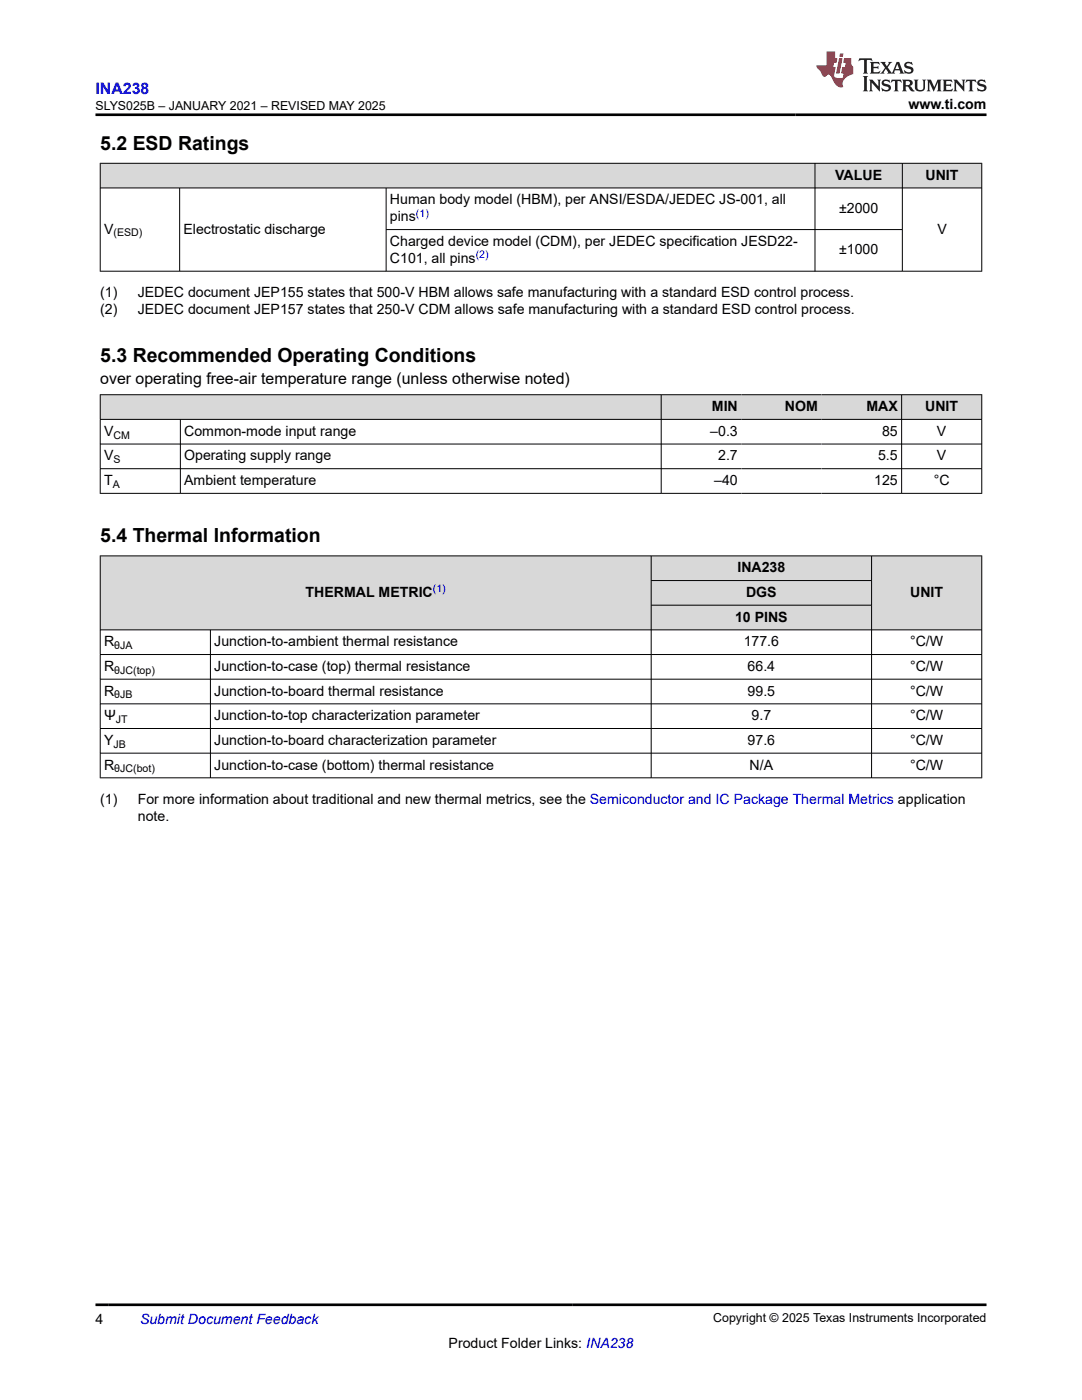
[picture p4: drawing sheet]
<svg xmlns="http://www.w3.org/2000/svg" width="216mm" height="279mm" viewBox="0 0 216 279" stroke-linecap="round" stroke-linejoin="round" font-family="sans-serif">
<defs><g id="words">
<g font-size="3.9">
<text x="20" y="29.9">5.2 ESD Ratings</text>
<text x="20" y="72.3">5.3 Recommended Operating Conditions</text>
<text x="20" y="108.3">5.4 Thermal Information</text>
</g>
<text font-size="3.2" fill="#00f" x="19" y="18.7">INA238</text>
<text font-size="3.2" x="20" y="76.7">over operating free-air temperature range (unless otherwise noted)</text>
<g font-size="2.8">
<text x="181.3" y="21.8">www.ti.com</text>
<text x="166.7" y="35.9">VALUE</text>
<text x="184.7" y="35.9">UNIT</text>
<text x="77.8" y="40.8">Human body model (HBM), per ANSI/ESDA/JEDEC JS-001, all</text>
<text x="20.8" y="46.6">V</text>
<text x="36.6" y="46.6">Electrostatic discharge</text>
<text x="77.8" y="44.2">pins</text>
<text x="167.4" y="42.5">±2000</text>
<text x="187" y="46.6">V</text>
<text x="77.8" y="49.1">Charged device model (CDM), per JEDEC specification JESD22-</text>
<text x="77.8" y="52.5">C101, all pins</text>
<text x="167.4" y="50.8">±1000</text>
<text x="20" y="59.3">(1)</text>
<text x="27.5" y="59.3">JEDEC document JEP155 states that 500-V HBM allows safe manufacturing with a standard ESD control process.</text>
<text x="20" y="62.7">(2)</text>
<text x="27.5" y="62.7">JEDEC document JEP157 states that 250-V CDM allows safe manufacturing with a standard ESD control process.</text>
<text x="142" y="82">MIN</text>
<text x="156.6" y="82">NOM</text>
<text x="172.9" y="82">MAX</text>
<text x="184.6" y="82">UNIT</text>
<text x="20.8" y="87">V</text>
<text x="36.8" y="87">Common-mode input range</text>
<text x="141.7" y="87">–0.3</text>
<text x="176" y="87">85</text>
<text x="187" y="87">V</text>
<text x="20.8" y="91.9">V</text>
<text x="36.8" y="91.9">Operating supply range</text>
<text x="143.3" y="91.9">2.7</text>
<text x="175.2" y="91.9">5.5</text>
<text x="187" y="91.9">V</text>
<text x="20.8" y="96.8">T</text>
<text x="36.8" y="96.8">Ambient temperature</text>
<text x="142.5" y="96.8">–40</text>
<text x="174.4" y="96.8">125</text>
<text x="186.3" y="96.8">°C</text>
<text x="61" y="119.1">THERMAL METRIC</text>
<text x="147.1" y="114.2">INA238</text>
<text x="148.9" y="119.1">DGS</text>
<text x="181.6" y="119.1">UNIT</text>
<text x="146.7" y="124.1">10 PINS</text>
<text x="20.8" y="129">R</text>
<text x="42.8" y="129">Junction-to-ambient thermal resistance</text>
<text x="148.4" y="129">177.6</text>
<text x="181.6" y="129">°C/W</text>
<text x="20.8" y="133.9">R</text>
<text x="42.8" y="133.9">Junction-to-case (top) thermal resistance</text>
<text x="149.2" y="133.9">66.4</text>
<text x="181.6" y="133.9">°C/W</text>
<text x="20.8" y="138.8">R</text>
<text x="20.8" y="143.7">Ψ</text>
<text x="42.8" y="138.8">Junction-to-board thermal resistance</text>
<text x="42.8" y="143.7">Junction-to-top characterization parameter</text>
<text x="149.2" y="138.8">99.5</text>
<text x="150" y="143.7">9.7</text>
<text x="181.6" y="138.8">°C/W</text>
<text x="181.6" y="143.7">°C/W</text>
<text x="20.8" y="148.7">Y</text>
<text x="42.8" y="148.7">Junction-to-board characterization parameter</text>
<text x="149.2" y="148.7">97.6</text>
<text x="181.6" y="148.7">°C/W</text>
<text x="20.8" y="153.6">R</text>
<text x="42.8" y="153.6">Junction-to-case (bottom) thermal resistance</text>
<text x="149.6" y="153.6">N/A</text>
<text x="181.6" y="153.6">°C/W</text>
<text x="20" y="160.4">(1)</text>
<text x="27.5" y="160.4">For more information about traditional and new thermal metrics, see the Semiconductor and IC Package Thermal Metrics application</text>
<text x="27.5" y="163.8">note.</text>
<text x="19" y="264.2">4</text>
<text x="89.5" y="269">Product Folder Links: INA238</text>
</g>
<text font-size="2.8" fill="#00f" x="27.9" y="264.2">Submit Document Feedback</text>
<g font-size="2.5">
<text x="19" y="21.9">SLYS025B – JANUARY 2021 – REVISED MAY 2025</text>
<text x="142.3" y="263.9">Copyright © 2025 Texas Instruments Incorporated</text>
</g>
<g font-size="2.1">
<text x="22.6" y="47.2">(ESD)</text>
<text x="22.6" y="87.5">CM</text>
<text x="22.6" y="92.5">S</text>
<text x="22.5" y="97.4">A</text>
<text x="22.8" y="129.5">θJA</text>
<text x="22.8" y="134.5">θJC(top)</text>
<text x="22.8" y="139.4">θJB</text>
<text x="22.6" y="149.2">JB</text>
<text x="23.1" y="144.3">JT</text>
<text x="22.8" y="154.1">θJC(bot)</text>
</g>
<g font-size="2.1" fill="#00f">
<text x="83" y="43.2">(1)</text>
<text x="94.9" y="51.5">(2)</text>
<text x="86.4" y="118.2">(1)</text>
</g>
</g></defs>
<g fill="#d8d8d8">
<path d="M20 32.6h175.9v4.9h-175.9z" fill-rule="evenodd"/>
<path d="M20.1 32.6h142.5v4.8h-142.5z" fill-rule="evenodd"/>
<path d="M162.7 32.6h17.3v4.8h-17.3z" fill-rule="evenodd"/>
<path d="M180.1 32.6h15.7v4.8h-15.7z" fill-rule="evenodd"/>
</g>
<path d="M19.9 32.6h176.1M19.9 37.5h176.1M20 32.5v21.7M35.8 37.5v16.7M77 37.5v16.7M162.6 32.5v21.7M180.1 32.5v21.7M195.9 32.5v21.7M19.9 54.1h176.1M77 45.8h103.1" fill="none" stroke="#000" stroke-width=".2"/>
<g fill="#d8d8d8">
<path d="M20 78.8h175.9v4.9h-175.9z" fill-rule="evenodd"/>
<path d="M20.1 78.8h111.8v4.8h-111.8z" fill-rule="evenodd"/>
<path d="M132 78.8h15.9v4.8h-15.9z" fill-rule="evenodd"/>
<path d="M147.9 78.8h16v4.8h-16z" fill-rule="evenodd"/>
<path d="M163.9 78.8h15.9v4.8h-15.9z" fill-rule="evenodd"/>
<path d="M180 78.8h15.8v4.8h-15.8z" fill-rule="evenodd"/>
</g>
<path d="M19.9 78.8h176.1M20 78.7v19.8M131.9 78.7v19.8M179.9 78.7v19.8M195.9 78.7v19.8M19.9 83.7h176.1M19.9 88.6h176.1M19.9 93.5h176.1M19.9 98.5h176.1M36 83.7v14.8" fill="none" stroke="#000" stroke-width=".2"/>
<g fill="#d8d8d8">
<path d="M20 110.9h175.9v5h-175.9z" fill-rule="evenodd"/>
<path d="M20.1 111h109.8v14.6h-109.8z" fill-rule="evenodd"/>
<path d="M130 111h43.9v4.8h-43.9z" fill-rule="evenodd"/>
<path d="M174 111h21.8v14.6h-21.8z" fill-rule="evenodd"/>
<path d="M130 115.9h43.9v4.8h-43.9z" fill-rule="evenodd"/>
<path d="M130 120.8h43.9v4.8h-43.9z" fill-rule="evenodd"/>
</g>
<g fill="none" stroke="#000" stroke-width=".2">
<path d="M19.9 110.9h176.1M20 110.9v44.4M129.9 110.9v44.4M129.9 115.9h44.1M173.9 110.9v44.4M195.9 110.9v44.4M19.9 125.7h176.1M19.9 130.6h176.1M19.9 135.5h176.1M42 125.7v29.6M129.9 120.8h44.1M19.9 140.5h176.1"/>
<path d="M19.9 145.4h176.1M19.9 150.3h176.1M19.9 155.2h176.1"/>
</g>
<path d="M171.5 11.6l-.2 .6 .5-.2h.6v.1v2.2l-.2 .4h1l-.2-.4v-2.2v-.1h.5l.6 .2-.2-.6zM173.6 12.4l.2 .3v1.6l-.2 .4h1.9l.1-.6a1.08 1.08 0 0 1-1.3 .2v-.7h.6l.4 .2v-.7l-.4 .2h-.6v-.5l.2-.2a1 1 0 0 1 1 .3l-.1-.5zM175.7 12.4l.9 1.1-1 1.2h.9l-.2-.2 .5-.8 .4 .8-.2 .2h1.6l-.2-.2 .2-.5h.9l.1 .5-.1 .2h.9l-.2-.4-.8-1.9h-.5l-.9 2.1-.9-1.1 .9-1h-.8l.2 .2-.4 .6-.4-.6 .2-.2zM179 12.8l.4 1h-.7zM180.7 12.5a.65 .65 0 0 0-.2 .7 .65 .65 0 0 0 .6 .5l.6 .1 .1 .3a.79 .79 0 0 1-.7 .4 .79 .79 0 0 1-.7-.5l.1 .7 .2-.1a.93 .93 0 0 0 1.1 0 .93 .93 0 0 0 .4-.9 1.46 1.46 0 0 0-1.2-.6l-.1-.3a1.09 1.09 0 0 1 1.2 .2l-.2-.6-.1 .1-.5-.2zM172.2 15.2l.2 .4v2.2l-.2 .4h1l-.2-.4v-2.2l.2-.4zM173.4 15.9l.2 .4v1.5l-.2 .4h.8l-.3-.4 .1-1.3 1.6 1.8v-2l.2-.4h-.7l.1 .2 .1 1.1-1.2-1.3zM176.2 16a.65 .65 0 0 0-.2 .8 .65 .65 0 0 0 .6 .4l.6 .2 .1 .2a.79 .79 0 0 1-.7 .4 .79 .79 0 0 1-.7-.5l.1 .7 .2-.1a.93 .93 0 0 0 1.1 .1 .93 .93 0 0 0 .4-1 1.46 1.46 0 0 0-1.2-.5l-.1-.4a1.09 1.09 0 0 1 1.2 .2l-.1-.6-.2 .1-.5-.1zM177.9 15.9l-.1 .6a.63 .63 0 0 1 .8-.3v1.6l-.3 .4h1l-.2-.4v-1.6a.66 .66 0 0 1 .8 .3l-.1-.6zM180 15.9l.2 .4v1.5l-.2 .4h1l-.2-.2-.1-.7h.5l.1 .2a.79 .79 0 0 0 1.2 .6l-1-.9a.61 .61 0 0 0 .6-.6 .61 .61 0 0 0-.5-.7zM180.8 16.2h.1a.47 .47 0 0 1 .5 .1 .47 .47 0 0 1 .1 .5l-.1 .1-.7 .1zM182.3 15.9l.2 .2a2.27 2.27 0 0 0 .4 2 1.04 1.04 0 0 0 1.7-.7v-1.3l.2-.2h-.8l.2 .4v1.1a.6 .6 0 0 1-.6 .6 .6 .6 0 0 1-.6-.6v-1.1l.3-.4zM184.9 15.9l.2 .4v1.5l-.2 .4h.8l-.3-.4v-1.4l.9 1.9 .9-1.9v1.4l-.3 .4h1l-.2-.4v-1.5l.2-.4h-.8l-.7 1.5-.6-1.5zM188.1 15.9l.2 .4v1.5l-.2 .4h1.9l.1-.6a1.09 1.09 0 0 1-1.3 .2v-.7h.6l.4 .2v-.6l-.4 .2h-.6v-.6l.2-.1a1.01 1.01 0 0 1 1 .3l-.1-.6zM190.2 15.9l.3 .4v1.5l-.3 .4h.8l-.2-.4v-1.3l1.6 1.8v-2l.2-.4h-.7l.2 .2v1.1l-1.2-1.3zM192.8 15.9l-.1 .6a.63 .63 0 0 1 .8-.3v1.6l-.3 .4h1l-.2-.4v-1.6a.66 .66 0 0 1 .8 .3l-.1-.6zM195.2 16a.65 .65 0 0 0-.2 .8 .65 .65 0 0 0 .6 .4l.6 .2 .2 .2a.79 .79 0 0 1-.7 .4 .79 .79 0 0 1-.7-.5l.1 .7 .2-.1a.93 .93 0 0 0 1 .1 .93 .93 0 0 0 .5-1 1.46 1.46 0 0 0-1.3-.5v-.4a1.09 1.09 0 0 1 1.2 .2l-.2-.6-.2 .1-.5-.1z" fill="#231f20"/>
<path d="M164.9 10.3v2.7h-2l.1 .4 .8 1a.95 .95 0 0 0 1 .9 .59 .59 0 0 1 .5-.4 .59 .59 0 0 1 .5 .3l.4 .8a1.59 1.59 0 0 0 2.1 1.4 1.61 1.61 0 0 1 1-2.3l1-.3-.1-1.5a1.59 1.59 0 0 1-.3-1.7h-1.5l-.2 .9h.6l-.2 .9h-.5l-.2 .9v.3l.4 .1-.1 .9h-.7a.73 .73 0 0 1-1-.7l.3-1.5h-.5l.1-.9h.5l.2-.9h-.5v-1.3zM167.4 11.6l-.6 3.1h.7l.6-3.1zM167.6 10.7l-.1 .6h.7l.1-.6z" fill="#ed1c24"/>
<path d="M19 22.9h177.8M19 260.4h177.8" fill="none" stroke="#000" stroke-width=".53"/>
<use href="#words"/>
</svg>
